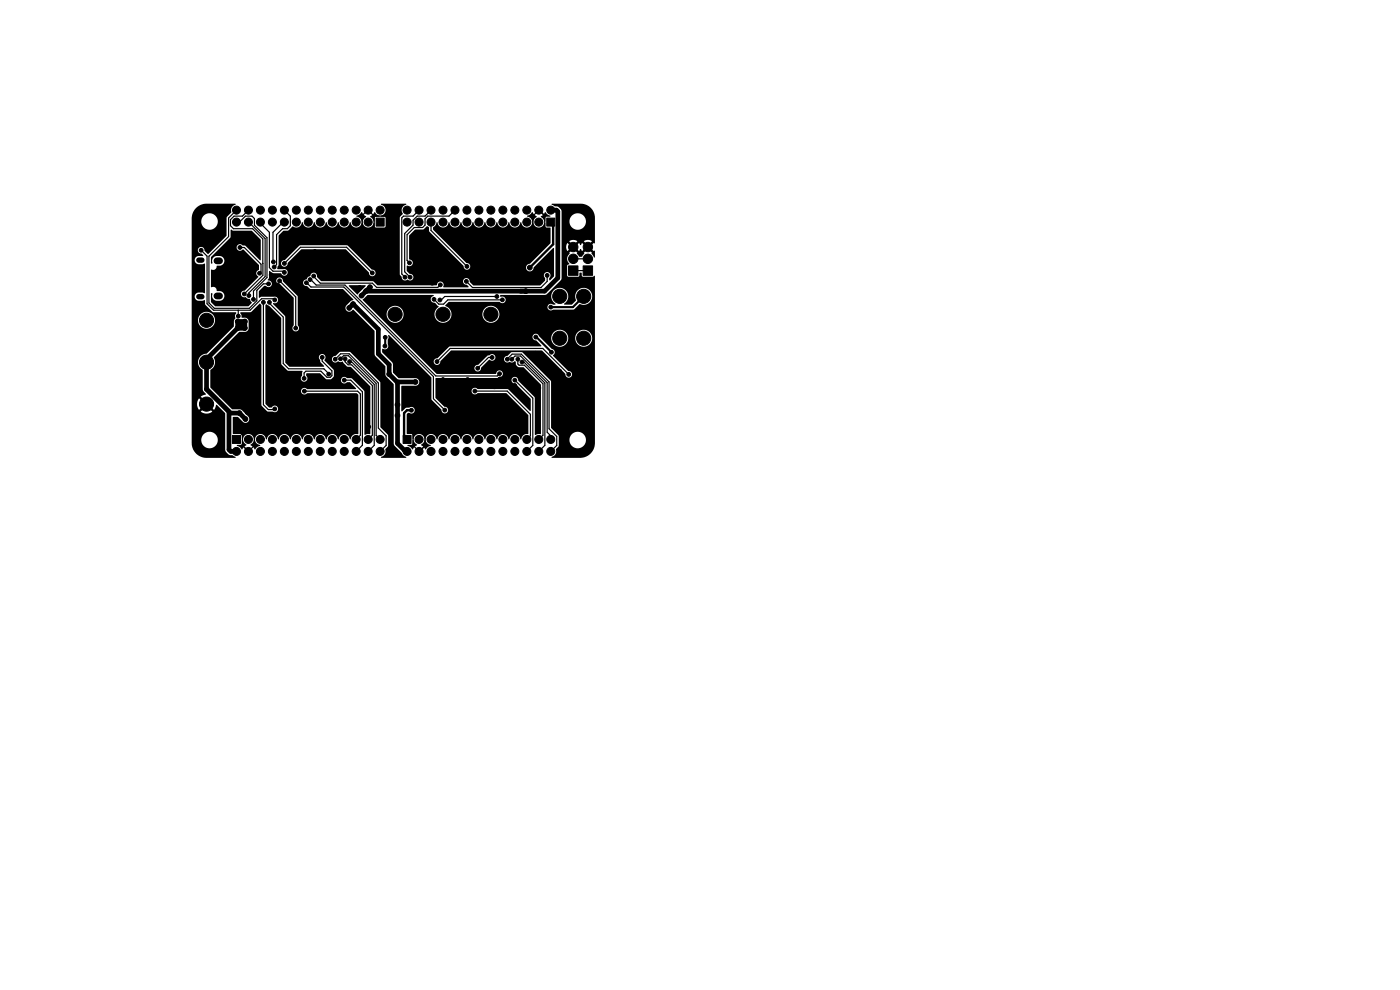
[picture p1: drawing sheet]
<svg xmlns="http://www.w3.org/2000/svg" width="297mm" height="210mm" viewBox="0 0 297 210" stroke-linecap="round" stroke-linejoin="round" font-family="sans-serif">
<g fill="#000" stroke="#000" stroke-width=".21">
<path d="M79.8 46.3h1.7v1.7h-1.7zM116 46.3h1.7v1.7h-1.7zM120.6 56.4h2v2h-2zM123.7 56.4h2v2h-2zM49.3 92.4h1.7v1.7h-1.7zM85.5 92.4h1.7v1.7h-1.7z"/>
<circle cx="42.7" cy="53.1" r=".4"/>
<circle cx="48.3" cy="56.5" r=".4"/>
<circle cx="48.3" cy="55.2" r=".4"/>
<circle cx="49.5" cy="50.2" r=".4"/>
<circle cx="50.2" cy="55.2" r=".4"/>
<circle cx="50.2" cy="56.5" r=".4"/>
<circle cx="50.2" cy="47.1" r=".85"/>
<circle cx="50.2" cy="44.6" r=".85"/>
<circle cx="50.9" cy="52.5" r=".4"/>
<circle cx="52.7" cy="44.6" r=".85"/>
<circle cx="52.7" cy="47.1" r=".85"/>
<circle cx="54" cy="50.4" r=".4"/>
<circle cx="55.1" cy="58" r=".4"/>
<circle cx="55.2" cy="47.1" r=".85"/>
<circle cx="55.2" cy="44.6" r=".85"/>
<circle cx="57.5" cy="58.3" r=".4"/>
<circle cx="57.8" cy="47.1" r=".85"/>
<circle cx="57.8" cy="44.6" r=".85"/>
<circle cx="58" cy="55.6" r=".4"/>
<circle cx="58.2" cy="56.6" r=".4"/>
<circle cx="59.3" cy="59.6" r=".4"/>
<circle cx="60.3" cy="55.9" r=".4"/>
<circle cx="60.3" cy="57.8" r=".4"/>
<circle cx="60.3" cy="44.6" r=".85"/>
<circle cx="60.3" cy="47.1" r=".85"/>
<circle cx="62.9" cy="47.1" r=".85"/>
<circle cx="62.9" cy="44.6" r=".85"/>
<circle cx="65" cy="60" r=".4"/>
<circle cx="65.4" cy="47.1" r=".85"/>
<circle cx="65.4" cy="44.6" r=".85"/>
<circle cx="65.5" cy="57.7" r=".4"/>
<circle cx="65.8" cy="59.3" r=".4"/>
<circle cx="66.5" cy="58.5" r=".4"/>
<circle cx="66.8" cy="53.3" r=".4"/>
<circle cx="67.9" cy="47.1" r=".85"/>
<circle cx="67.9" cy="44.6" r=".85"/>
<circle cx="70.5" cy="44.6" r=".85"/>
<circle cx="70.5" cy="47.1" r=".85"/>
<circle cx="73" cy="44.6" r=".85"/>
<circle cx="73" cy="47.1" r=".85"/>
<circle cx="73.7" cy="57.2" r=".4"/>
<circle cx="73.9" cy="50" r=".4"/>
<circle cx="75.6" cy="44.6" r=".85"/>
<circle cx="75.6" cy="47.1" r=".85"/>
<circle cx="76.7" cy="50" r=".4"/>
<circle cx="77" cy="53.3" r=".4"/>
<circle cx="78.1" cy="50" r=".4"/>
<circle cx="78.1" cy="47.1" r=".85"/>
<circle cx="78.1" cy="44.6" r=".85"/>
<circle cx="79" cy="57.9" r=".4"/>
<circle cx="79.5" cy="50" r=".4"/>
<circle cx="80.6" cy="44.6" r=".85"/>
<circle cx="81.9" cy="50" r=".4"/>
<circle cx="85.9" cy="58.8" r=".4"/>
<circle cx="86.4" cy="44.6" r=".85"/>
<circle cx="86.4" cy="47.1" r=".85"/>
<circle cx="86.9" cy="55.8" r=".4"/>
<circle cx="87" cy="58.8" r=".4"/>
<circle cx="87.7" cy="52.6" r=".4"/>
<circle cx="88.9" cy="47.1" r=".85"/>
<circle cx="88.9" cy="44.6" r=".85"/>
<circle cx="89.4" cy="50.6" r=".4"/>
<circle cx="90.2" cy="56.6" r=".4"/>
<circle cx="90.2" cy="58.7" r=".4"/>
<circle cx="91.4" cy="44.6" r=".85"/>
<circle cx="91.4" cy="47.1" r=".85"/>
<circle cx="91.6" cy="55.2" r=".4"/>
<circle cx="92.5" cy="59.3" r=".4"/>
<circle cx="92.8" cy="55.2" r=".4"/>
<circle cx="94" cy="44.6" r=".85"/>
<circle cx="94" cy="47.1" r=".85"/>
<circle cx="94.1" cy="55.2" r=".4"/>
<circle cx="95" cy="58.7" r=".4"/>
<circle cx="95" cy="57.7" r=".4"/>
<circle cx="95.2" cy="55.2" r=".4"/>
<circle cx="96.5" cy="47.1" r=".85"/>
<circle cx="96.5" cy="44.6" r=".85"/>
<circle cx="97.8" cy="53.8" r=".4"/>
<circle cx="98.9" cy="59.7" r=".4"/>
<circle cx="99.1" cy="56.5" r=".4"/>
<circle cx="99.1" cy="44.6" r=".85"/>
<circle cx="99.1" cy="47.1" r=".85"/>
<circle cx="100.6" cy="59.7" r=".4"/>
<circle cx="101.6" cy="47.1" r=".85"/>
<circle cx="101.6" cy="44.6" r=".85"/>
<circle cx="101.7" cy="54.2" r=".4"/>
<circle cx="104.1" cy="44.6" r=".85"/>
<circle cx="104.1" cy="47.1" r=".85"/>
<circle cx="105.9" cy="54.6" r=".4"/>
<circle cx="105.9" cy="53.3" r=".4"/>
<circle cx="106.7" cy="44.6" r=".85"/>
<circle cx="106.7" cy="47.1" r=".85"/>
<circle cx="109.2" cy="47.1" r=".85"/>
<circle cx="109.2" cy="44.6" r=".85"/>
<circle cx="111" cy="49.7" r=".4"/>
<circle cx="111.8" cy="47.1" r=".85"/>
<circle cx="111.8" cy="44.6" r=".85"/>
<circle cx="112.4" cy="56.8" r=".5"/>
<circle cx="113.7" cy="49.7" r=".4"/>
<circle cx="114.3" cy="44.6" r=".85"/>
<circle cx="114.3" cy="47.1" r=".85"/>
<circle cx="114.4" cy="57.2" r=".4"/>
<circle cx="115.9" cy="49.7" r=".4"/>
<circle cx="116.1" cy="58.4" r=".4"/>
<circle cx="116.8" cy="44.6" r=".85"/>
<circle cx="121.6" cy="52.4" r="1"/>
<circle cx="121.6" cy="54.9" r="1"/>
<circle cx="124.7" cy="52.4" r="1"/>
<circle cx="124.7" cy="54.9" r="1"/>
<circle cx="43.8" cy="67.9" r="1.5"/>
<circle cx="43.8" cy="76.8" r="1.5"/>
<circle cx="45.6" cy="78.7" r=".4"/>
<circle cx="48.3" cy="67.3" r=".4"/>
<circle cx="48.3" cy="73.7" r=".4"/>
<circle cx="48.3" cy="69.2" r=".4"/>
<circle cx="48.3" cy="64.1" r=".4"/>
<circle cx="48.3" cy="76.2" r=".4"/>
<circle cx="48.3" cy="78.7" r=".4"/>
<circle cx="48.3" cy="61.6" r=".4"/>
<circle cx="48.3" cy="62.9" r=".4"/>
<circle cx="50.4" cy="69.6" r=".5"/>
<circle cx="50.4" cy="68.2" r=".5"/>
<circle cx="50.4" cy="62.1" r=".4"/>
<circle cx="50.5" cy="67.1" r=".4"/>
<circle cx="51.8" cy="62.4" r=".4"/>
<circle cx="51.9" cy="69.6" r=".5"/>
<circle cx="51.9" cy="68.2" r=".5"/>
<circle cx="52.8" cy="62.7" r=".4"/>
<circle cx="53" cy="67.1" r=".4"/>
<circle cx="53.8" cy="63.5" r=".4"/>
<circle cx="55.9" cy="64.1" r=".4"/>
<circle cx="57" cy="60.2" r=".4"/>
<circle cx="57.2" cy="64.1" r=".4"/>
<circle cx="58" cy="73.5" r=".4"/>
<circle cx="58.3" cy="63.6" r=".4"/>
<circle cx="58.9" cy="60.5" r=".4"/>
<circle cx="59.3" cy="64.9" r=".4"/>
<circle cx="61.5" cy="66.2" r=".4"/>
<circle cx="62.7" cy="69.6" r=".4"/>
<circle cx="64" cy="63.8" r=".4"/>
<circle cx="68.4" cy="75.8" r=".4"/>
<circle cx="69.7" cy="79.4" r=".4"/>
<circle cx="71.1" cy="76.2" r=".4"/>
<circle cx="71.6" cy="62.7" r=".4"/>
<circle cx="72.2" cy="76.1" r=".4"/>
<circle cx="73.2" cy="76.1" r=".4"/>
<circle cx="74.1" cy="65.3" r=".5"/>
<circle cx="74.2" cy="76.7" r=".4"/>
<circle cx="74.7" cy="69.2" r=".4"/>
<circle cx="74.7" cy="67.3" r=".4"/>
<circle cx="74.9" cy="64.5" r=".5"/>
<circle cx="76.3" cy="61" r=".4"/>
<circle cx="76.7" cy="62.7" r=".5"/>
<circle cx="77.6" cy="61.8" r=".5"/>
<circle cx="78.5" cy="60.9" r=".5"/>
<circle cx="80" cy="64.8" r=".4"/>
<circle cx="80.8" cy="78.4" r=".4"/>
<circle cx="80.8" cy="79.5" r=".4"/>
<circle cx="81.7" cy="73.4" r=".4"/>
<circle cx="81.7" cy="71.6" r=".4"/>
<circle cx="82.6" cy="79.4" r=".5"/>
<circle cx="83.8" cy="66.7" r="1.5"/>
<circle cx="85.7" cy="69.2" r=".4"/>
<circle cx="85.7" cy="64.8" r=".4"/>
<circle cx="88.3" cy="78.7" r=".4"/>
<circle cx="91.4" cy="74.9" r=".4"/>
<circle cx="91.7" cy="60.1" r=".4"/>
<circle cx="92.1" cy="64.8" r=".4"/>
<circle cx="92.1" cy="63.5" r=".4"/>
<circle cx="92.1" cy="69.2" r=".4"/>
<circle cx="92.7" cy="76.7" r=".4"/>
<circle cx="93.3" cy="63.6" r=".4"/>
<circle cx="93.4" cy="60.4" r=".4"/>
<circle cx="94" cy="66.7" r="1.5"/>
<circle cx="96.5" cy="75.7" r=".4"/>
<circle cx="99.1" cy="69.2" r=".4"/>
<circle cx="101.3" cy="78.1" r=".4"/>
<circle cx="101.6" cy="67.3" r=".4"/>
<circle cx="104.1" cy="66.7" r="1.5"/>
<circle cx="104.4" cy="75.8" r=".4"/>
<circle cx="105.4" cy="62.9" r=".4"/>
<circle cx="106" cy="79.3" r=".4"/>
<circle cx="106.6" cy="63.6" r=".4"/>
<circle cx="106.7" cy="66" r=".4"/>
<circle cx="107.6" cy="76.2" r=".4"/>
<circle cx="108.6" cy="76.2" r=".4"/>
<circle cx="109.9" cy="76.2" r=".4"/>
<circle cx="110.7" cy="76.8" r=".4"/>
<circle cx="111.5" cy="61.8" r=".5"/>
<circle cx="111.8" cy="66" r=".4"/>
<circle cx="111.8" cy="67.3" r=".4"/>
<circle cx="113.5" cy="74.9" r=".4"/>
<circle cx="113.7" cy="71.5" r=".4"/>
<circle cx="116.8" cy="66.7" r=".4"/>
<circle cx="116.8" cy="69.6" r=".4"/>
<circle cx="116.8" cy="65.2" r=".4"/>
<circle cx="117" cy="74.7" r=".4"/>
<circle cx="117.1" cy="78.8" r=".4"/>
<circle cx="118.7" cy="78.7" r=".4"/>
<circle cx="118.7" cy="71.8" r="1.5"/>
<circle cx="118.7" cy="62.9" r="1.5"/>
<circle cx="120.6" cy="79.4" r=".4"/>
<circle cx="121" cy="74.4" r=".4"/>
<circle cx="123.8" cy="62.9" r="1.5"/>
<circle cx="123.8" cy="71.8" r="1.5"/>
<circle cx="43.8" cy="85.7" r="1.5"/>
<circle cx="45.6" cy="81.3" r=".4"/>
<circle cx="47" cy="83.8" r=".4"/>
<circle cx="48.3" cy="81.3" r=".4"/>
<circle cx="50.2" cy="95.8" r=".85"/>
<circle cx="50.4" cy="89.7" r=".4"/>
<circle cx="50.8" cy="87.6" r=".5"/>
<circle cx="52.1" cy="88.9" r=".5"/>
<circle cx="52.5" cy="87.5" r=".4"/>
<circle cx="52.7" cy="93.2" r=".85"/>
<circle cx="52.7" cy="95.8" r=".85"/>
<circle cx="55.2" cy="95.8" r=".85"/>
<circle cx="55.2" cy="93.2" r=".85"/>
<circle cx="57.7" cy="80.5" r=".4"/>
<circle cx="57.8" cy="93.2" r=".85"/>
<circle cx="57.8" cy="95.8" r=".85"/>
<circle cx="58.3" cy="86.7" r=".4"/>
<circle cx="60.3" cy="93.2" r=".85"/>
<circle cx="60.3" cy="95.8" r=".85"/>
<circle cx="62.7" cy="80.3" r=".4"/>
<circle cx="62.9" cy="93.2" r=".85"/>
<circle cx="62.9" cy="95.8" r=".85"/>
<circle cx="64.5" cy="80.3" r=".4"/>
<circle cx="64.5" cy="88.6" r=".4"/>
<circle cx="64.6" cy="83" r=".4"/>
<circle cx="65.4" cy="95.8" r=".85"/>
<circle cx="65.4" cy="93.2" r=".85"/>
<circle cx="65.5" cy="87.6" r=".4"/>
<circle cx="66.3" cy="86.6" r=".4"/>
<circle cx="67.8" cy="80.8" r=".4"/>
<circle cx="67.9" cy="81.9" r=".4"/>
<circle cx="67.9" cy="93.2" r=".85"/>
<circle cx="67.9" cy="95.8" r=".85"/>
<circle cx="69.2" cy="91.3" r=".4"/>
<circle cx="69.3" cy="84.3" r=".4"/>
<circle cx="70.5" cy="95.8" r=".85"/>
<circle cx="70.5" cy="93.2" r=".85"/>
<circle cx="70.6" cy="84.3" r=".4"/>
<circle cx="71.9" cy="80.3" r=".4"/>
<circle cx="71.9" cy="81.5" r=".4"/>
<circle cx="73" cy="80.6" r=".4"/>
<circle cx="73" cy="95.8" r=".85"/>
<circle cx="73" cy="93.2" r=".85"/>
<circle cx="73.7" cy="88.3" r=".4"/>
<circle cx="75.2" cy="85.6" r=".4"/>
<circle cx="75.6" cy="93.2" r=".85"/>
<circle cx="75.6" cy="95.8" r=".85"/>
<circle cx="77" cy="81.3" r=".4"/>
<circle cx="78.1" cy="93.2" r=".85"/>
<circle cx="78.1" cy="95.8" r=".85"/>
<circle cx="78.2" cy="90.6" r=".4"/>
<circle cx="80.6" cy="93.2" r=".85"/>
<circle cx="80.6" cy="95.8" r=".85"/>
<circle cx="82.7" cy="90.6" r=".4"/>
<circle cx="84.3" cy="88.1" r=".5"/>
<circle cx="84.3" cy="85.9" r=".5"/>
<circle cx="86" cy="84.3" r=".4"/>
<circle cx="86.4" cy="95.8" r=".85"/>
<circle cx="87.3" cy="87" r=".4"/>
<circle cx="88.1" cy="81" r=".5"/>
<circle cx="88.5" cy="90.6" r=".4"/>
<circle cx="88.9" cy="93.2" r=".85"/>
<circle cx="88.9" cy="95.8" r=".85"/>
<circle cx="91.4" cy="95.8" r=".85"/>
<circle cx="91.4" cy="93.2" r=".85"/>
<circle cx="94" cy="80.5" r=".4"/>
<circle cx="94" cy="93.2" r=".85"/>
<circle cx="94" cy="95.8" r=".85"/>
<circle cx="94.4" cy="87" r=".4"/>
<circle cx="96.5" cy="95.8" r=".85"/>
<circle cx="96.5" cy="93.2" r=".85"/>
<circle cx="99.1" cy="95.8" r=".85"/>
<circle cx="99.1" cy="93.2" r=".85"/>
<circle cx="99.2" cy="80.5" r=".4"/>
<circle cx="100.7" cy="83" r=".4"/>
<circle cx="100.8" cy="88.4" r=".4"/>
<circle cx="101.6" cy="93.2" r=".85"/>
<circle cx="101.6" cy="95.8" r=".85"/>
<circle cx="101.9" cy="87.4" r=".4"/>
<circle cx="102.6" cy="86.1" r=".4"/>
<circle cx="104.1" cy="84.3" r=".4"/>
<circle cx="104.1" cy="81.3" r=".4"/>
<circle cx="104.1" cy="93.2" r=".85"/>
<circle cx="104.1" cy="95.8" r=".85"/>
<circle cx="104.9" cy="82" r=".4"/>
<circle cx="105.4" cy="84.3" r=".4"/>
<circle cx="105.5" cy="91.3" r=".4"/>
<circle cx="106" cy="80.4" r=".4"/>
<circle cx="106.7" cy="84.3" r=".4"/>
<circle cx="106.7" cy="93.2" r=".85"/>
<circle cx="106.7" cy="95.8" r=".85"/>
<circle cx="108.1" cy="81.8" r=".4"/>
<circle cx="109.2" cy="80.6" r=".4"/>
<circle cx="109.2" cy="81.8" r=".4"/>
<circle cx="109.2" cy="82.8" r=".4"/>
<circle cx="109.2" cy="95.8" r=".85"/>
<circle cx="109.2" cy="93.2" r=".85"/>
<circle cx="111.8" cy="85.6" r=".4"/>
<circle cx="111.8" cy="93.2" r=".85"/>
<circle cx="111.8" cy="95.8" r=".85"/>
<circle cx="112.8" cy="80.5" r=".4"/>
<circle cx="114.3" cy="82.3" r=".4"/>
<circle cx="114.3" cy="93.2" r=".85"/>
<circle cx="114.3" cy="95.8" r=".85"/>
<circle cx="116.8" cy="95.8" r=".85"/>
<circle cx="116.8" cy="93.2" r=".85"/>
<circle cx="120.1" cy="89.4" r=".4"/>
<circle cx="121" cy="83.4" r=".4"/>
</g>
<path d="M42.2 55.2h.6M42.2 62.9h.6" fill="none" stroke="#000" stroke-width="1.2"/>
<path d="M46 55.3h.6M46 62.8h.6" fill="none" stroke="#000" stroke-width="1.4"/>
<g fill="none" stroke="#000" stroke-width=".25">
<path d="M42.6 53.2l1.3 1.1v10.1l1.4 1.4h7.8l2.4-2.4h2.8l.1 .1M49.5 50.2l.2 .2M50.2 47.1h.6l1.3-1.3h1.4l.5 .6v1.4l2.6 2.6v8.5l-2.8 2.8v1.8M50.2 44.6l-1.7 1.6v4l-4.2 4.2v9.9l1.2 1.1h7.4l1.6-1.6v-2.2l1.4-1.4h1.1M50.9 52.5h.9l3.6 3.5v1.7l-.3 .3M52.7 44.6l-1.3 1.2h-1.8l-.7 .8v1.3l.6 .6h4.1l2.2 2.2v7.7l-4 4M52.7 47.1l3.5 3.5v8.1l-3.4 3.4v.6M55.2 47.1v.3l1.9 1.9v7.5l.8 .7h2.2l.2 .3M59.3 59.6l3.4 3.4v6.6M60.3 47.1h-.2l-2.2 2.2 .1 6.3M60.3 44.6l1.3 1.2v2.1l-.6 .6h-1.1l-1.2 1.3v6.3l-.5 .5M60.3 55.9l3.5-3.4h9.7l5.5 5.4"/>
<path d="M65 60l1 .9h6.9l19 19v4.7l2.5 2.4M65.8 59.3l1.3 1.2h6.1l19.3 19.3h13l.5-.5M66.5 58.5l1.4 1.6h11.1l.9 .9h13l.5-.6M79.4 45.8h2.7l.3 .4v2.2l-.5 .5M79.4 45.8l-1.3-1.2-1.3 1.1v2.9l.4 .3h.9M79.4 45.8v3.1M88.9 44.6l-1.3 1.2h-2l-.4 .4v11.9l.7 .7M91.4 44.6l-1.2 1.2h-1.7l-.9 .9v1.1l-1.7 1.7v8.2l1.1 1.1M91.4 47.1v1.8l7.7 7.6M96.5 44.6l-1.3 1.2h-4.5l-.5 .6v1.4l-.5 .5h-1.8l-1.5 1.5v5.5l.5 .5M106.7 55.9l2 2h5l.7-.7M113 47.8v-2l1.3-1.2 1.3 1.2v3.1"/>
<path d="M113 47.9l1 1h.3M114.2 44.6h.2l1.2 1.1M116.1 58.4v1.3l-1.3 1.3h-14.6l-1.3-1.3M121.6 54.9h3.1M121.6 57.4h3.1M50.5 65.8h.1M50.5 65.8v1.3M56.1 64.1h-.2v21.8l1 1h1.2l.2-.2h-.1M57.2 64.1v.2l2.9 3v9.8l1.1 1.1h7.5l1 1.2M68.4 75.8v.8l2 2.1v1l-.3 .3h-.7l-1.3-1.3h-3.2l-.4 .4v1.2M71.1 76.2l1.2-1.1h1.8l6.2 6.1v9.6l1.6 1.7v2l-1.3 1.3M72.2 76.1l.7-.6h1l5.9 5.8v11.1l.8 .8"/>
<path d="M73.2 76.1v.6l.6 .7h.8l4.4 4.4v10.5l-.9 .9M74.2 76.7h.3l4.9 4.9v12.9l-1.3 1.3M92.1 63.5l1 1h1l.9-.9h11.6M92.7 76.7l2.8-2.8h19.6l5.5 5.5M101.3 78.1h.3M101.3 78v.1M104.4 75.8h-.8l-2.3 2.3M105.4 62.9h-11l-.8 .7h-.3M107.6 76.2l1-1.1h2l5.9 5.9v10l1.6 1.6v1.9l-1.3 1.3M108.6 76.2l.7-.7h1.1l5.7 5.7v10.5l.7 .8v.7M109.9 76.2v1l.2 .3h1.1l4 3.9v10.9l-.9 .9h.1M110.7 76.8h.4l4.5 4.4v13.3l-1.3 1.3"/>
<path d="M50.4 91.3h2.7l.9 .8v2.5l-1.3 1.2-1.3-1.3v-2.2zM51.4 94.6h.2M64.6 83h11.3l.6 .6v8.7l-.9 .9M73 80.6h1.4l2.5 2.5v11.3l-1.3 1.4M87.3 87h.1M88.6 90.8l-1 1v2.7l1.3 1.3M89.4 91.1l.8 .7v2.8l-1.3 1.2M90 94.6l-1.1 1.2M100.7 83h6.9l4.9 4.9v4.6l-.7 .7M109.2 80.6l3.8 3.9v10l-1.2 1.3"/>
</g>
<g fill="none" stroke="#000" stroke-width="1">
<path d="M116.8 44.6h1.2l.3 .3v14.1l-2.8 2.8h-37.9M50.3 69.7l-6.5 6.5v6.4l5.1 5h1.9l1.3 1.3M50.4 69.6h.1M50.4 69.6h1.5M51.9 69.6h.1M51.9 68.2l-1.3 1.4M51.9 68.2h-1.5v1.4M51.9 68.2v1.4M74.1 65.3l.8-.8 5.4 5.4v5.2l2.3 2.3v2l1.7 1.7M78.5 60.9l-1.8 1.8M48.6 87.3v8.1l.4 .4h1.2M84.3 81.1v13l1.5 1.4h.6"/>
<path d="M88.1 81h-3.7l-.1 .1"/>
</g>
<g fill="#000">
<path d="M48.9 48.7l.6 .2 3.9 .1 1.9 1.8v4.4h-.2l-3-3-.7-.2a.71 .71 0 0 0-1 0 .71 .71 0 0 0 0 1 .71 .71 0 0 0 1 0h.3l3.2 3.2v1a.83 .83 0 0 0-.5 .7 .83 .83 0 0 0 .4 .8l-2.9 3a.74 .74 0 0 0-.7 .9 .74 .74 0 0 0 1 .5l.3 .3h.5l.4 .7-.7 .9h-7l-.9-.9-.1-1.8 .3-.1a1.3 1.3 0 0 0 1 1.6h.7a1.03 1.03 0 0 0 .9-1.1 1.03 1.03 0 0 0-1-.9l-.6-.1-.1-.5-.3-.3-.8-.1-.1-3.5 1-.2 .3-.7 .7-.1a1.03 1.03 0 0 0 .9-1 1.03 1.03 0 0 0-1-1h-.8a1.45 1.45 0 0 0-.8 1.6l-.2-.1v-1.3l4-4.1zM41.7 44a3.2 3.2 0 0 1 2.1-.8h6.1l.1 .1a1.39 1.39 0 0 0-1 1.8l-.9 1.1-.1 3.8-3.8 3.9h-.2l-.6-.7a.72 .72 0 0 0-.8-.8 .72 .72 0 0 0-.7 .8 .72 .72 0 0 0 .9 .6l.3 .5h-1a.88 .88 0 0 0-.8 .9 .88 .88 0 0 0 .8 .9l1.3-.2 .1 .1v6.1l-.1 .1-1.3-.1a.88 .88 0 0 0-.8 .8 .88 .88 0 0 0 .8 .9l1.3-.1 .2 1 1.6 1.5h4.8l.1 .3a.95 .95 0 0 0-.2 1.1l-.3 .4v1.3l-5.8 5.7a1.85 1.85 0 0 0-1.7 1.5 1.85 1.85 0 0 0 .9 2v4.1l.7 1-1.1 .5 .9 .9-.4 .4-.9-.9-.1 .2a2.01 2.01 0 0 0 .1 2.3l.9-1 .4 .4-.9 .9a1.99 1.99 0 0 0 2.4 0l-.9-.9 .4-.4 .9 1 .6-1.1 1.8 1.8v7.9l.7 .8 .9 .2 .6 .4-6.2 .1a3.2 3.2 0 0 1-3.1-3.1v-.5h2a1.76 1.76 0 0 0 2.7 1.3 1.76 1.76 0 0 0 0-3 1.76 1.76 0 0 0-2.7 1.4v.3h-2v-25.6h1.3a1.81 1.81 0 0 0 2.6 1.7 1.81 1.81 0 0 0 .3-3.1 1.81 1.81 0 0 0-2.9 1.2v.2h-1.3v-20.8h2a1.76 1.76 0 0 0 2.7 1.4 1.76 1.76 0 0 0 0-3 1.76 1.76 0 0 0-2.7 1.4v.2h-2v-.7a3.2 3.2 0 0 1 1-2.4zM75.6 45.7a1.29 1.29 0 0 0 1.1-.7l1 .9-.6 .6-.2 .6-.2-.1a1.33 1.33 0 0 0-1.1-1.1zM79.4 45l1.2 .8-.1 .2-1 .1v.8l-.1 .1-.4-.7-.5-.3zM59.1 49.9l1-.9 1.1-.1 .9-.9a1.24 1.24 0 0 0 2-.9l.1 .1a1.21 1.21 0 0 0 1.2 1.1 1.21 1.21 0 0 0 1.2-1.2l.2 .1a1.21 1.21 0 0 0 1.2 1.1 1.21 1.21 0 0 0 1.2-1.2l.1 .1a1.21 1.21 0 0 0 1.2 1.1 1.21 1.21 0 0 0 1.2-1.2l.1 .1a1.21 1.21 0 0 0 1.3 1.1 1.21 1.21 0 0 0 1.2-1.2l.1 .1a1.21 1.21 0 0 0 1.2 1.1 1.21 1.21 0 0 0 1.2-1.2l.1 .1a1.21 1.21 0 0 0 1.2 1.1 1.21 1.21 0 0 0 1.2-1.1l.2 .1v.7l.2 .3h1.8l.2-.2 .1-1.9-.2-.2-.8-.1-.1-.1a1.21 1.21 0 0 0 1.1-1.2 1.21 1.21 0 0 0-1-1.2l.1-.2h5.2l.1 .1a1.33 1.33 0 0 0-.7 2.1l-.7 .7v12.1l.4 .5a.82 .82 0 0 0 .4 .7 .82 .82 0 0 0 .9-.1 .72 .72 0 0 0 1.2-.4 .72 .72 0 0 0-.8-.8l-.6-.6 .1-1.2a.76 .76 0 0 0 .9 0 .76 .76 0 0 0 .2-.9l-.7-.5v-5l1.3-1.2h1.7l.9-.7 .3 .2 .1 .9 7.2 7.3a.73 .73 0 0 0 .7 .8 .73 .73 0 0 0 .8-.7 .73 .73 0 0 0-.9-.7l-7-7v-.6l.5-.5 .2-.5h.2a1.21 1.21 0 0 0 1.2 1.1 1.21 1.21 0 0 0 1.2-1.2l.1 .1a1.21 1.21 0 0 0 1.3 1.1 1.21 1.21 0 0 0 1.1-1.2l.2 .1a1.21 1.21 0 0 0 1.2 1.1 1.21 1.21 0 0 0 1.2-1.2l.1 .1a1.21 1.21 0 0 0 1.2 1.1 1.21 1.21 0 0 0 1.2-1.2l.2 .1a1.21 1.21 0 0 0 1.2 1.1 1.21 1.21 0 0 0 1.2-1.2l.1 .1a1.21 1.21 0 0 0 1.2 1.1 1.21 1.21 0 0 0 1.2-1.2l.1 .1a1.21 1.21 0 0 0 1.3 1.1 1.21 1.21 0 0 0 1.1-1.2l.2 .1a1.21 1.21 0 0 0 1.2 1.1 1.21 1.21 0 0 0 1.2-1.2l.1 .1a1.21 1.21 0 0 0 1.2 1.1 1.21 1.21 0 0 0 1.2-1.1l.2 .1 .1 .9 1 .1v3.3l-4.3 4.3a.83 .83 0 0 0-.9 .8 .83 .83 0 0 0 .8 .9 .83 .83 0 0 0 .8-.9l4.3-4.1v6l-.8 .9-.2-.1v-.4a.73 .73 0 0 0 .1-1 .73 .73 0 0 0-1.1 0 .73 .73 0 0 0 .2 1l-.1 .5-1.1 1.1h-14l-.8-.8a.73 .73 0 0 0-.7-.8 .73 .73 0 0 0-.8 .7 .73 .73 0 0 0 .9 .7l.3 .3v.2h-5.3a.8 .8 0 0 0-.2-.9 .8 .8 0 0 0-.9-.2l-.4 .7h-12.5l-1-.9h-10.9l-1-.9a.75 .75 0 0 0-.6-.9 .75 .75 0 0 0-.8 .8l-.4 .1-.3 .5a.76 .76 0 0 0-.8 .7 .76 .76 0 0 0 .8 .8l.8 .6h6.9l2.2 2.2-.6 .4-1 1-.1 .4 .2 .5 .7 .3 .8-.4 4.5 4.5v5.1l2.2 2.4 .1 2 1.7 1.8v12.7l2 2.3 .7 .5-.1 .1h-5.2l-.1-.1 .1-.1a1.27 1.27 0 0 0 .9-1.7l.5-.6v-2.2l-1.6-1.8-.1-9.6-6.3-6.3-2.2-.1-.8 .9a.75 .75 0 0 0-.8 1 .75 .75 0 0 0 1.3 .2l.3 .1 .6-.1 .9 1 .8 .1 4.2 4.2-.1 10.1-1.1 .2-.1-.2v-9.2l-2.6-2.6-1.2-.2a.7 .7 0 0 0-1 .1 .7 .7 0 0 0 .1 1 .7 .7 0 0 0 1-.1h.7l1.2 1.4h-10.4a.71 .71 0 0 0-1 0 .71 .71 0 0 0 0 1 .71 .71 0 0 0 1-.1h10.6l.3 .4v8.3a1.29 1.29 0 0 0-1.7 1.1h-.1a1.21 1.21 0 0 0-1.2-1.1 1.21 1.21 0 0 0-1.2 1.1h-.1a1.21 1.21 0 0 0-1.3-1.1 1.21 1.21 0 0 0-1.1 1.1h-.2a1.21 1.21 0 0 0-1.2-1.1 1.21 1.21 0 0 0-1.2 1.1h-.1a1.21 1.21 0 0 0-1.2-1.1 1.21 1.21 0 0 0-1.2 1.1h-.2a1.21 1.21 0 0 0-1.2-1.1 1.21 1.21 0 0 0-1.2 1.1h-.1a1.21 1.21 0 0 0-1.2-1.1 1.21 1.21 0 0 0-1.2 1.1h-.1a1.21 1.21 0 0 0-1.3-1.1 1.21 1.21 0 0 0-1.1 1.1h-.2a1.21 1.21 0 0 0-1.2-1.1 1.21 1.21 0 0 0-1.2 1.1h-.1a1.21 1.21 0 0 0-1.2-1.1 1.21 1.21 0 0 0-1.2 1l-.2-.1-.1-.9-1.8-.1v-3.4l.1-.2 1 .1 1.1 1 .5 .2 .7-.4v-.7l-1.7-1.7-1.9-.1-4.5-4.6-.1-3.7a2.06 2.06 0 0 0 .8-2.7l5.3-5.4h1.4l.5-.4 .1-.4v-1.8l-.5-.4h-.9l-.3-1.1 2.3-.1 1.8-1.8h.1l.3 .4v21.1l1.2 1.4h1.2a.73 .73 0 0 0 1-.3 .73 .73 0 0 0-.4-1 .73 .73 0 0 0-.9 .5l-.5-.1-.8-.8v-20.8l.2-.3 .6 .4 2.6 2.6v9.8l1.4 1.3 3 .1v.9a.73 .73 0 0 0-.1 1.1 .73 .73 0 0 0 1.1 0 .73 .73 0 0 0-.2-1.1l.2-.4h2.7l1.4 1.2h1.1l.5-.6v-1.3l-2-2.1a.72 .72 0 0 0 0-1.1 .72 .72 0 0 0-1 .1 .72 .72 0 0 0 .1 1l.1 .4 .7 .8v.2h-7.3l-.8-.8-.1-9.8-2.6-2.7v-.2a.73 .73 0 0 0 1.1-.6 .73 .73 0 0 0-.9-.8h-2.7l-.5 .2v-1.3l1.1-1.1h.4a.7 .7 0 0 0 1.1-.1 .7 .7 0 0 0-.3-1h1.4v.1a.83 .83 0 0 0 .8 .6l2.9 2.9v5.8a.73 .73 0 0 0-.1 1.1 .73 .73 0 0 0 1.1 0 .73 .73 0 0 0-.1-1.1l-.1-6.1-3.1-3.3a.71 .71 0 0 0-.7-.7 .71 .71 0 0 0-.7 .7l-1.8-.2 .3-.5v-1.4h.2l.5 .5h1.8a.71 .71 0 0 0 .9 .5 .71 .71 0 0 0 .5-.9 .71 .71 0 0 0-.9-.5l-1.3-.1 .3-1.1h.5a.73 .73 0 0 0 .8 .7 .73 .73 0 0 0 .7-.9l2.9-2.8h9.3l5 4.9a.72 .72 0 0 0 .7 .8 .72 .72 0 0 0 .7-.8 .72 .72 0 0 0-.9-.6l-5.2-5.2h-9.9l-3.2 3.1a.8 .8 0 0 0-.9 .8h-.5zM111.8 45.7a1.29 1.29 0 0 0 1.1-.7l1 .9-.6 .6-.2 .6-.2-.1a1.33 1.33 0 0 0-1.1-1.1zM115.6 45l1.2 .8-.1 .2-1 .1v.8l-.2 .1-.3-.7-.5-.3zM77 63.5l1-.9h13.9l.1 .1a.77 .77 0 0 0-.6 .9 .77 .77 0 0 0 .8 .6l.9 .9a1.81 1.81 0 0 0 0 3.1 1.81 1.81 0 0 0 2.7-1.5h6.5l.1 .2a1.8 1.8 0 0 0 2.7 1.3 1.8 1.8 0 0 0 0-3h11l.1 .1a.74 .74 0 0 0 1.2 .4h4.3l1.2-1.2a1.82 1.82 0 0 0 2.6-.9 1.82 1.82 0 0 0-1.3-2.4 1.82 1.82 0 0 0-2.2 1.7l.2 .8-.8 .9h-1.7a1.91 1.91 0 0 0 .8-1.9 1.91 1.91 0 0 0-1.4-1.6 1.85 1.85 0 0 0-2.1 1.2 1.85 1.85 0 0 0 .8 2.2l-.5 .1a.7 .7 0 0 0-.8-.1 .7 .7 0 0 0-.4 .7l-11.1-.1a1.81 1.81 0 0 0-2.7 1.6h-6.5v-.3a2.05 2.05 0 0 0-1.4-1.5l.8-.9 10.8 .1a.73 .73 0 0 0 1 0 .73 .73 0 0 0 .1-1 .73 .73 0 0 0-.9-.2v-.3h9.5l.3-.2 3-2.9 .1-.5v-11.9h1.7a1.76 1.76 0 0 0 2.7 1.4 1.76 1.76 0 0 0 0-3 1.76 1.76 0 0 0-2.7 1.4v.2h-1.7l-.1-2.7-.5-.5-.8-.1-.7-.5 6.2-.1a3 3 0 0 1 3 3v5.4l-.3-.1-.6 .7-.4-.4 .7-.6-.6-.3h-.5l-.7 .3 .7 .6-.4 .4-.6-.7-.3 .5-.4-.5-.6 .7-.4-.4 .7-.6a1.51 1.51 0 0 0-1.8 0l.7 .6-.4 .4-.6-.7a1.51 1.51 0 0 0 0 1.8l.6-.7 .4 .4-.7 .6 .1 .1a1.56 1.56 0 0 0 0 2.3l-.5 .3v2.1l.1 .3h2.3l.2-.2 .1-.7 .4 .1v.6l.2 .2h2.2l.3-.2 .1 .1v35.4a3.2 3.2 0 0 1-3.1 3.1h-6v-.2a1.25 1.25 0 0 0 .9-1.7l.5-.6v-1.1h2.3v.1a1.76 1.76 0 0 0 2.9 1 1.76 1.76 0 0 0-.5-2.9 1.76 1.76 0 0 0-2.4 1.8h-2.3v-1.1l-1.6-1.7-.1-9.9-6-6.1h-2.2l-1 .8a.7 .7 0 0 0-.6 .9 .7 .7 0 0 0 1 .4 1.17 1.17 0 0 0 1.3-.2l.2 .8 .4 .4 1.2 .1 3.7 3.7-.1 10.5h-.5l-.6 .2-.1-.1-.1-7.9-3.4-3.5a.73 .73 0 0 0-.7-.9 .73 .73 0 0 0-.8 .8 .73 .73 0 0 0 .9 .7l3.2 3.2-.1 2.6-4.7-4.6-6.4-.1-.2-.1a.7 .7 0 0 0-1 .1 .7 .7 0 0 0 .1 1 .7 .7 0 0 0 1-.1h6.1l4.7 4.7-.1 4a1.29 1.29 0 0 0-1.5 1.1h-.1a1.21 1.21 0 0 0-1.2-1.1 1.21 1.21 0 0 0-1.2 1.1h-.1a1.21 1.21 0 0 0-1.3-1.1 1.21 1.21 0 0 0-1.1 1.1h-.2a1.21 1.21 0 0 0-1.2-1.1 1.21 1.21 0 0 0-1.2 1.1h-.1a1.21 1.21 0 0 0-1.2-1.1 1.21 1.21 0 0 0-1.2 1.1h-.2a1.21 1.21 0 0 0-1.2-1.1 1.21 1.21 0 0 0-1.2 1.1h-.1a1.21 1.21 0 0 0-1.2-1.1 1.21 1.21 0 0 0-1.2 1.1h-.1a1.21 1.21 0 0 0-1.3-1.1 1.21 1.21 0 0 0-1.1 1.1h-.2a1.21 1.21 0 0 0-1.2-1.1 1.21 1.21 0 0 0-1.2 1.1h-.1a1.21 1.21 0 0 0-1.2-1.1 1.21 1.21 0 0 0-1.2 1l-.2-.1-.1-.9-1.1-.2v-4l.3-.3a.88 .88 0 0 0 1.4-.7 .71 .71 0 0 0-1.1-.5l-.8 .1-.8 .7h-.1l-.1-5.2 .2-.2h2.8a.8 .8 0 0 0 .8-.8 .8 .8 0 0 0-.8-.8h-3.6l-1.1-1.2-.2-2.1-2.1-2.2v-.6l.2-.1a.72 .72 0 0 0 .9-.1 .72 .72 0 0 0 .1-.9v-.9l.1-.5-.1-.4 .2-.1 9 8.9v4.7l2.2 2.2a.72 .72 0 0 0 .7 .8 .72 .72 0 0 0 .7-.8 .72 .72 0 0 0-.9-.6l-1.8-1.9v-4.2l13.3-.1a.96 .96 0 0 0 .9-1.2 .8 .8 0 0 0-.9-.3 .8 .8 0 0 0-.6 .7h-12.4l-1.3-1.2h9.2l.1 .2a.73 .73 0 0 0 .8 .5 .73 .73 0 0 0 .6-.8l1.8-1.7a.71 .71 0 0 0 1 0 .71 .71 0 0 0 0-1 .71 .71 0 0 0-1 .1l-.5 .1-1.9 1.9a.8 .8 0 0 0-.9 .7h-9.2l-1.4-1.4h2v.2a.73 .73 0 0 0 .9 .5 .73 .73 0 0 0 .5-.8l2.3-2.3h19.2l5 5a.72 .72 0 0 0 .8 .8 .72 .72 0 0 0 .7-.8 .72 .72 0 0 0-.9-.6l-3.2-3.3a.79 .79 0 0 0 .4-.8 .79 .79 0 0 0-.7-.6l-2.2-2.2h2.1a1.81 1.81 0 0 0 1.8 1.8 1.81 1.81 0 0 0 1.9-1.8h1.4v.2a1.81 1.81 0 0 0 2.9 1.2 1.81 1.81 0 0 0-.3-3.1 1.81 1.81 0 0 0-2.6 1.7h-1.4l-.1-.3a1.81 1.81 0 0 0-1.9-1.5 1.81 1.81 0 0 0-1.7 1.8h-2.1l-.4-.5a.72 .72 0 0 0-.9-.5 .72 .72 0 0 0-.5 .9 .72 .72 0 0 0 .8 .5l1 1.1v.2h-19.4l-2.6 2.5a.8 .8 0 0 0-.8 .7h-2l-10-10h2v.2a1.81 1.81 0 0 0 2.9 1.2 1.81 1.81 0 0 0-.3-3 1.81 1.81 0 0 0-2.6 1.6h-2l-3-3zM121.8 53l.4-.4 .6 .7 .4-.5 .3 .5 .6-.7 .4 .4-.7 .6 .1 .3-.5 .6h-.5l-.5-.7 .1-.2zM124.9 53l.4-.4 .6 .7 .3-.1-.1 1.4-.6-.8 .1-.2zM74 60.5h3.5l.1 .1-1.8 1.9-1.8-1.8zM50.3 94.4l.9-.1 .1-.9 .2-.1 .4 .7 .4 .4-1 .9-.4-.5-.6-.2z"/>
<path d="M53.9 93.3l.2 .1a1.32 1.32 0 0 0 1.1 1.1l-1.2 .8-.4-.5-.5-.4 .6-.6zM86.5 94.4l.9-.1 .1-.9 .2-.1 .3 .7 .5 .4-1 .9-.4-.5-.6-.2zM90.1 93.3l.2 .1a1.32 1.32 0 0 0 1.1 1.1l-1.2 .8-.4-.5-.5-.4 .6-.6z"/>
<circle cx="111.5" cy="61.8" r=".5"/>
</g>
<path d="M116.8 47.1l.5 .5v4.2l-4.9 5M87.3 87h-1l-.6 .6v5l.7 .6" fill="none" stroke="#000" stroke-width=".5"/>
<path d="M81.7 71.6v1.8M113.7 71.5l3.3 3.2M123.8 62.9l-2.3 2.3h-4.7" fill="none" stroke="#000" stroke-width=".45"/>
</svg>
